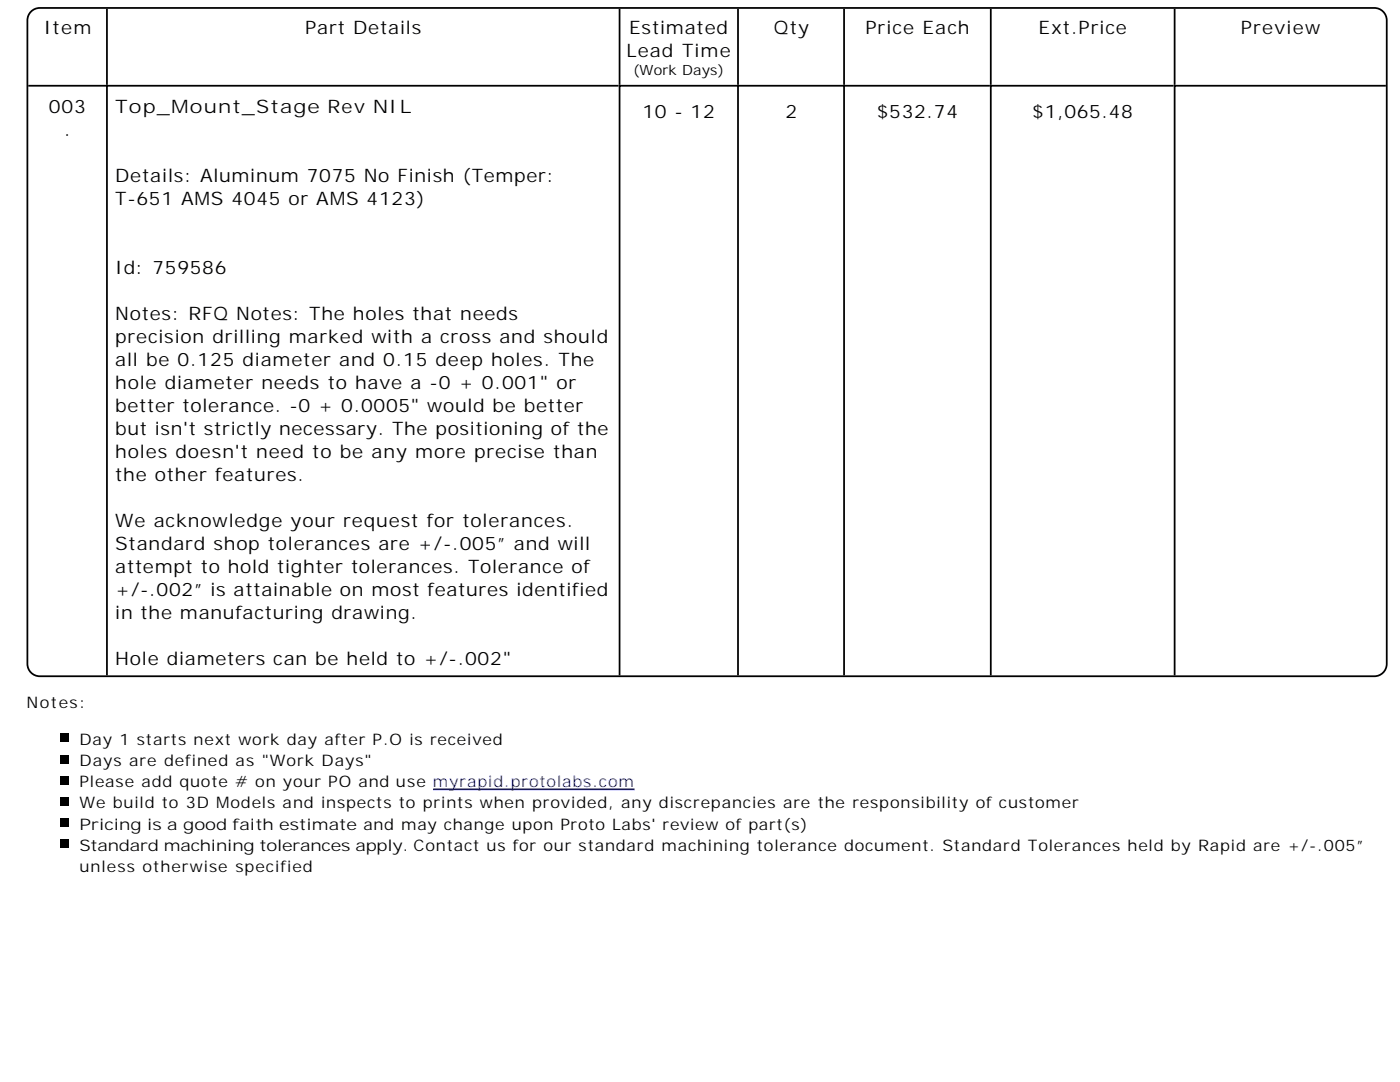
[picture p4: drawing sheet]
<svg xmlns="http://www.w3.org/2000/svg" width="279mm" height="216mm" viewBox="0 0 279 216" stroke-linecap="round" stroke-linejoin="round" font-family="sans-serif">
<defs><g id="words">
<g font-size="3.7">
<text x="8.7" y="6.9">Item</text>
<text x="60.9" y="6.9">Part Details</text>
<text x="125" y="11.5">Lead Time</text>
<text x="125.5" y="6.9">Estimated</text>
<text x="154.5" y="6.9">Qty</text>
<text x="172.7" y="6.9">Price Each</text>
<text x="207.3" y="6.9">Ext.Price</text>
<text x="247.6" y="6.9">Preview</text>
<text x="9.8" y="22.6">003</text>
<text x="23" y="22.6">Top_Mount_Stage Rev NIL</text>
<text x="128.2" y="23.5">10 - 12</text>
<text x="156.7" y="23.5">2</text>
<text x="175" y="23.5">$532.74</text>
<text x="206" y="23.5">$1,065.48</text>
<text x="12.8" y="27.2">.</text>
<text x="23" y="36.3">Details: Aluminum 7075 No Finish (Temper:</text>
<text x="23" y="40.9">T-651 AMS 4045 or AMS 4123)</text>
<text x="23" y="54.7">Id: 759586</text>
<text x="23" y="63.9">Notes: RFQ Notes: The holes that needs</text>
<text x="23" y="68.4">precision drilling marked with a cross and should</text>
<text x="23" y="73">all be 0.125 diameter and 0.15 deep holes. The</text>
<text x="23" y="77.6">hole diameter needs to have a -0 + 0.001&quot; or</text>
<text x="23" y="82.2">better tolerance. -0 + 0.0005&quot; would be better</text>
<text x="23" y="86.8">but isn't strictly necessary. The positioning of the</text>
<text x="23" y="91.4">holes doesn't need to be any more precise than</text>
<text x="23" y="96">the other features.</text>
<text x="23" y="105.1">We acknowledge your request for tolerances.</text>
<text x="23" y="109.7">Standard shop tolerances are +/-.005” and will</text>
<text x="23" y="114.3">attempt to hold tighter tolerances. Tolerance of</text>
<text x="23" y="118.9">+/-.002” is attainable on most features identified</text>
<text x="23" y="123.5">in the manufacturing drawing.</text>
<text x="23" y="132.6">Hole diameters can be held to +/-.002&quot;</text>
</g>
<g font-size="3.2">
<text x="5.3" y="141.2">Notes:</text>
<text x="15.9" y="148.6">Day 1 starts next work day after P.O is received</text>
<text x="15.9" y="152.8">Days are defined as &quot;Work Days&quot;</text>
<text x="15.9" y="157.1">Please add quote # on your PO and use myrapid.protolabs.com</text>
<text x="15.9" y="161.3">We build to 3D Models and inspects to prints when provided, any discrepancies are the responsibility of customer</text>
<text x="15.9" y="165.5">Pricing is a good faith estimate and may change upon Proto Labs' review of part(s)</text>
<text x="15.9" y="169.8">Standard machining tolerances apply. Contact us for our standard machining tolerance document. Standard Tolerances held by Rapid are +/-.005”</text>
<text x="15.9" y="174">unless otherwise specified</text>
</g>
<text font-size="2.8" x="126.3" y="15">(Work Days)</text>
</g></defs>
<g fill="none" stroke="#000" stroke-width=".35">
<path d="M5.6 17.1h15.6M6 2.5a2.47 2.47 0 0 1 1.9-.9h266.4a2.47 2.47 0 0 1 2.5 2.5v128.4a2.47 2.47 0 0 1-2.5 2.4h-266.4a2.47 2.47 0 0 1-2.4-2.4v-128.4v-.6zM21.3 1.8v15.1M21.3 17.3v117.5M21.5 17.1h102M123.6 1.8v15.1M123.6 17.3v117.5M123.8 17.1h23.3M147.3 1.8v15.1M147.3 17.3v117.5M147.5 17.1h20.8M168.5 1.8v15.1"/>
<path d="M168.5 17.3v117.5M168.6 17.1h29M197.7 1.8v15.1M197.7 17.3v117.5M197.9 17.1h36.3M234.4 1.8v15.1M234.4 17.3v117.5M234.6 17.1h42"/>
</g>
<path d="M21.2 16.9h.3v.4h-.3zM123.5 16.9h.3v.4h-.3zM147.1 16.9h.4v.4h-.4zM168.3 16.9h.3v.4h-.3zM197.6 16.9h.3v.4h-.3zM234.2 16.9h.4v.4h-.4zM12 146.4h1.8v1.7h-1.8zM12 150.6h1.8v1.7h-1.8zM12 154.8h1.8v1.8h-1.8zM12 159.1h1.8v1.7h-1.8zM12 163.3h1.8v1.7h-1.8zM12 167.5h1.8v1.8h-1.8z" fill="#000"/>
<path d="M86.4 157.5h40.2" fill="none" stroke="#00e" stroke-width=".35"/>
<use href="#words"/>
</svg>
